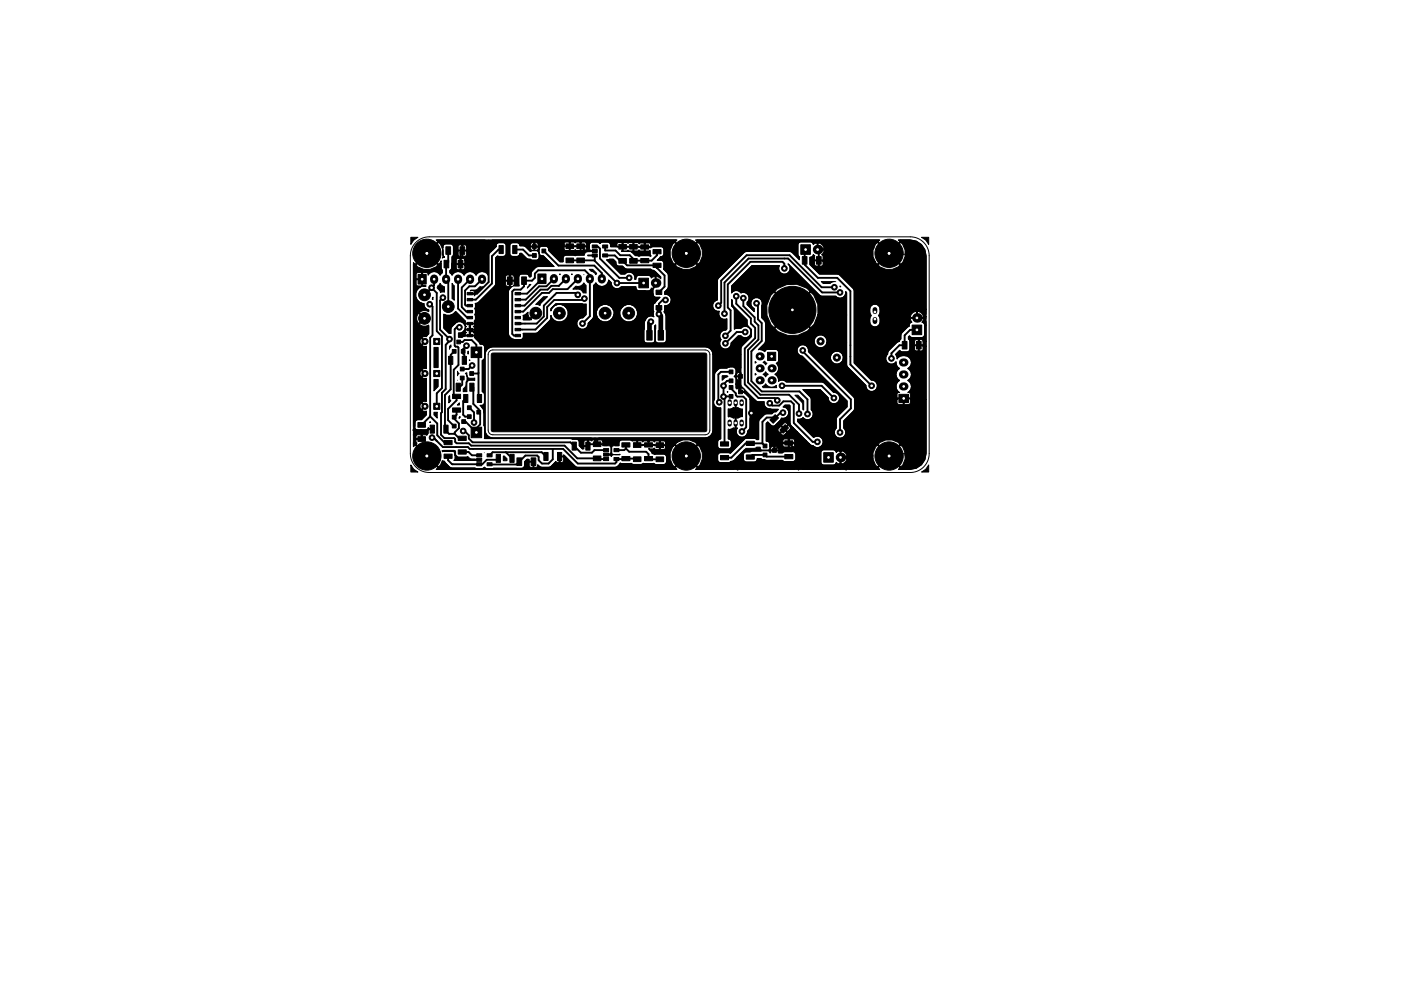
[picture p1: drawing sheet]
<svg xmlns="http://www.w3.org/2000/svg" width="297mm" height="210mm" viewBox="0 0 297 210" stroke-linecap="round" stroke-linejoin="round" font-family="sans-serif">
<g fill="none" stroke="#000" stroke-width=".21">
<path d="M88.2 51.4a4 4 0 0 1 2.8-1.2h102a4 4 0 0 1 4 4v42a4 4 0 0 1-4 4h-102a4 4 0 0 1-4-4v-42a4 4 0 0 1 1.2-2.8zM191.1 53.9h5M193.6 51.4v5M103.8 74.5l.7-.3h45a1 1 0 0 1 1 1v16a1 1 0 0 1-1 1h-45a1 1 0 0 1-1-1v-16zM107.3 83.3h5M109.8 80.8v5M143.5 83.1h5M146 80.6v5M191 96.2h5M193.5 93.7v5"/>
<circle cx="90.5" cy="53.7" r="1.5"/>
<circle cx="145.5" cy="53.7" r="1.5"/>
<circle cx="188.5" cy="53.7" r="1.5"/>
<circle cx="193.6" cy="53.9" r="1.67"/>
<circle cx="168" cy="65.7" r="4"/>
<circle cx="90.5" cy="96.7" r="1.5"/>
<circle cx="109.8" cy="83.3" r="1.67"/>
<circle cx="145.5" cy="96.7" r="1.5"/>
<circle cx="146" cy="83.1" r="1.67"/>
<circle cx="188.5" cy="96.7" r="1.5"/>
<circle cx="193.5" cy="96.2" r="1.67"/>
</g>
<g fill="#000" stroke="#000" stroke-width=".21">
<path d="M87.1 50.3h1.5l-.8 .6-.7 1zM87.7 55.7l.4 .4 .8-.9 .2 .1-.9 .9a3.1 3.1 0 0 0 4.6 0l-.9-.9 .2-.1 .9 .9 .5-.8v1.5l.3 .5v.6l-.5 .5a1.42 1.42 0 0 0-1.3-.8 1.42 1.42 0 0 0-1.2 .8l-.1-.4-.3-.2h-1.8l-.4 .4 .1 .9h1.1v-1.2h.2v1.4h-1.3v1.2l.3 .2h.7l.1-1.4h.2v1.3l.8 .1a1.89 1.89 0 0 0-2.3 1.6 1.89 1.89 0 0 0 1.8 2.1 1.19 1.19 0 0 0 1 1.3v.4a1.43 1.43 0 0 0-1.9 .3l1.2 1.1h-.3l-1.1-1a1.33 1.33 0 0 0 0 2.1l1.1-1.1 .3 .1-1.2 1.1a1.42 1.42 0 0 0 1.9 .3v1.8l-.5 .6a.77 .77 0 0 0-.9 .3l.8 .7h-.3l-.7-.6a.73 .73 0 0 0 0 1.3l.7-.7 .3 .1-.8 .7 .3 .3h.6v4.7a.77 .77 0 0 0-.9 .3l.8 .7h-.3l-.7-.6a.73 .73 0 0 0 0 1.3l.7-.7 .3 .1-.8 .7 .3 .3h.6v4.9a.77 .77 0 0 0-.9 .3l.8 .7h-.3l-.7-.6a.73 .73 0 0 0 0 1.2l.7-.6h.3l-.8 .8 .3 .2h.6v.8l-1 1h-.8a.61 .61 0 0 0-.6 .6v1a.61 .61 0 0 0 .6 .7h1.6a.59 .59 0 0 0 .6-.6l.1 .2h.9v.2h-.9l-.1 .9-.3 .4-.2-.2h-1.8l-.3 .4 .1 .4h1v-.7h.2v1h-1.3v.4l.2 .3-.2 .3 .9 .9-.2 .1-.8-.9-.4 .4zM88.6 58.2h1.8v2.1h-1.8zM90.3 53.7l.8-.6-.5 .6 .5 .6-.6-.4-.6 .4zM87.7 56a3.6 3.6 0 0 0 5.8-.2v1l.3 .5v.6l-.5 .5a1.42 1.42 0 0 0-2.3-.3l-.4-.4-2-.1a.61 .61 0 0 0-.6 .6v2.1a.61 .61 0 0 0 .6 .6h.6a1.84 1.84 0 0 0-1 2 1.84 1.84 0 0 0 1.7 1.5 1.19 1.19 0 0 0 1 1.3v.2a1.87 1.87 0 0 0-2.8 1.6 1.87 1.87 0 0 0 2.8 1.7v1.6l-.4 .5a1.26 1.26 0 0 0-1.7 1.1 1.26 1.26 0 0 0 1.6 1.3v4.3a1.27 1.27 0 0 0-1.6 1.2 1.27 1.27 0 0 0 1.6 1.3v4.5a1.27 1.27 0 0 0-1.6 1.2 1.27 1.27 0 0 0 1.6 1.2v.6l-1 1h-.8a.61 .61 0 0 0-.6 .6v.8h-.3zM92.7 50.9h10.1v1.5h-3.7a.61 .61 0 0 0-.6-.7h-1a.61 .61 0 0 0-.6 .7l-.1 2.3-.3 .5v1.6a.61 .61 0 0 0 .6 .6h1a.61 .61 0 0 0 .7-.6v-1.6l-.4-.5 .1-.1a.61 .61 0 0 0 .6-.6v-1.6h3.7v5.3a1.41 1.41 0 0 0-1.9 .7 1.42 1.42 0 0 0-1.2-.8 1.42 1.42 0 0 0-1.3 .8 1.42 1.42 0 0 0-1.3-.8 1.42 1.42 0 0 0-1.2 .8l-.5-.5v-.5l.4-.6v-2.3l.3-.5v-1.6a.61 .61 0 0 0-.6-.7h-1a.66 .66 0 0 0-.6 .9l-.3-.9zM94.1 54.4l.1 .2h-.2zM94.1 55.2h1v1.6h-1zM94.5 52.4h1v1.6h-1zM97.1 55.2h1v1.6h-1zM97.5 52.4h1v1.6h-1zM105.8 52.1h.9v1.7h-.9z"/>
<path d="M108.7 52.1h.9v1.7h-.9zM112.9 53.8h.8v.8h-.8zM112.9 51.9h.8v.8h-.8zM114.9 52.8h.8v.8h-.8zM114 58.1h1.8v2.1h-1.8zM118.6 58.1h.2l-.1 .2zM120 54.7h1.6v1h-1.6zM120 51.7h1.6v1h-1.6zM121.2 58.1h.1v.2zM122.3 54.7h1.6v1h-1.6zM122.3 51.7h1.6v1h-1.6zM124.9 57.1h.8l.8 .9-.2 .3-.2-.4-.8-.3z"/>
<path d="M125.6 53.9h1v.6h-1zM125.6 52.9h1v.7h-1zM125.6 52h1v.6h-1zM127.8 52h1v.6h-1zM127.8 53.9h1v.6h-1zM128.6 55.1l1.4-.1 .6 .6a.69 .69 0 0 0 .6 .9h.8l.6 .5 .4 .1h5l.9 .5 1.2 1.2v.4l-.3-.4-.7-.1v1.5l-.2-.1v-1.4h-.2l-.6 .3a.6 .6 0 0 0-.6-.6h-2.1a.65 .65 0 0 0-.6 .8h-.2a1.2 1.2 0 0 0-.6-1.3 1.2 1.2 0 0 0-1.5 .2h-.9zM128.6 55.1l1.4-.1 .6 .6a.69 .69 0 0 0 .6 .9h.8l.6 .5 .4 .1h5l.9 .5 1.2 1.2a1.54 1.54 0 0 0-2.1 0l-.5-.4h-2.1a.65 .65 0 0 0-.6 .8h-.2a1.2 1.2 0 0 0-.6-1.3 1.2 1.2 0 0 0-1.5 .2h-.9zM131.2 54.8h1.6v1h-1.6zM131.2 51.8h1.6v1h-1.6zM133.5 54.8h1.6v1h-1.6zM133.5 51.8h1.6v1h-1.6zM133.9 53.5h1.2l.4-.2 .4 .2 1.9-.1 .2 .9-2.1-.1-.4 .2-.8-.2z"/>
<path d="M135.9 54.8h1.7v.9h-1.7zM135.9 51.9h1.7v.9h-1.7zM135.4 59h2.1v2.1h-2.1zM138.5 55.8h1.7v.9h-1.7zM138.5 52.9h1.7v.9h-1.7zM144.9 53.1l.6 .5 .6-.5-.5 .6 .5 .6-.6-.4-.6 .4 .5-.6zM170.1 54.4h1v1.6h-1zM169.8 51.9h2v2.1h-2zM173.1 54.4h1v1.6h-1zM187.9 53.1l.6 .5 .6-.5-.5 .6 .5 .6-.6-.4-.6 .4 .5-.6zM92.5 50.9h51l-.3 .4 .9 .9-.2 .1-.8-.9-.5 .5h-4.6l-.4-.4h-1.8l-.3 .3-.3-.4h-1.8l-.2 .2-.3-.2h-1.8l-.2 .2-.1 .5 1.1 .1v-.7h.2v.7h2.1v-.7h.2v.7l1.2 .1h1v-.7h.2v.7h1.1l.1-.4h4.6l-.5 1.2v1.4l.5 1.2 .5 .4 .8-.9 .2 .1-.9 .9 .3 .4a3.3 3.3 0 0 0 4.3-.4l-.9-.9 .2-.1 .9 .9a3.1 3.1 0 0 0 0-4.7l-.9 .9-.2-.1 .9-.9-.3-.4h39l-.3 .4 .9 .9-.2 .1-.8-.9-.5 .5-.3 .7h-10.6l-.2-.5-.4-.4-.7-.1v1.2h1.3v-.2h10.6l-.2 .5v1.4l.4 .9h-12.8v.7l.2 .3 .6-.1v-1h.2v1l.5 .1 .3-.3v-.7h11l.6 .7 .8-.9 .2 .1-.9 .9a3.1 3.1 0 0 0 4.6 0l-.9-.9 .2-.1 .9 .9a3.1 3.1 0 0 0 0-4.7l-.9 .9-.2-.1 .9-.9-.3-.4h2.4a3.4 3.4 0 0 1 3.5 3.4v11.3h-9.8a1.1 1.1 0 0 0-1.1-1.1 1.1 1.1 0 0 0-1.1 1.1l.1 1 .2 .3-.2 .4a1.33 1.33 0 0 0 0 1.5 1.33 1.33 0 0 0 1.4 .5 1.61 1.61 0 0 0 .4-2.4l.2-.3 .1-1h9.8v1.5h-.6a1.45 1.45 0 0 0-1.4-1 1.45 1.45 0 0 0-1.4 1l.1 .2h1.2v-1.2h.2v1.2h1.2l.1-.2h.6v1.9h-.4a.6 .6 0 0 0-.6-.6l.4-.6-.1-.3h-2.6l-.1 .3 .4 .6h-.3a.71 .71 0 0 0-.3 .8l-1.6 1.4a1.34 1.34 0 0 0-.2 1.3l-.3 .6-.6 .2-1.7 1.7-.2 .8a1.21 1.21 0 0 0 0 1.8 1.21 1.21 0 0 0 1.8-.2 1.34 1.34 0 0 0 .7 1.4 1.42 1.42 0 0 0-.7 1.2 1.42 1.42 0 0 0 .7 1.3 1.35 1.35 0 0 0-.7 1.4h-4v-.5a1.18 1.18 0 0 0-1.3-1l-3.6-3.6-.1-15.6-3.2-3.2-4.1-.1-2-2 .1-1.5a.6 .6 0 0 0 .6-.6l.4 .2v.9l1.7-.1v-.6l-.3-.3 .3-.3 .2-.5v-.3l-1.5 .1v-1.5h-.2l-.6 .3a.6 .6 0 0 0-.6-.6h-2l-.6 .4v2.3l.3 .5v.6l-1.5-1.5-.6-.3-9.4 .1-5.8 5.8-.1 4.4-.5 .3h-9.3v-.5a1.2 1.2 0 0 0-1.4-1v-.5l.6-.5 .2-.6v-2.4l-.1-.3-.9-1v-.1a1.85 1.85 0 0 0-.1-1.6l-.4-.2h-.9l.9-.7a.61 .61 0 0 0 .6-.7l-.1-1.1-.5-.4h-1.7l-.5 .3-.1-.1-5.8-.1 .1 .8h.7l.3-.2 .2 .2h.7l.1-.8h.2l.1 .8h.7l.3-.2 .3 .2h.7l.1-.7h.2l.1 .7 .9-.1 .1 1.3-.3-.2h-1.7l-.4 .2-.8-.2-.9-.8-2-.1-.1-.1 .2-.1v-.7l-2.5-.1v-.3a.61 .61 0 0 0-.6-.6h-1.3l-.3 .3-.1-.2a2.11 2.11 0 0 0-1.8-.1l-.2 .3h-.8l-.3-.4h-1.8l-.2 .2-.3-.2h-1.8l-.2 .2-.1 .3h-5.5l-.3-.3h-1l-.3 .3 .1 .4h.6v-.6h.2v.6h.6l.1-.4h5.5l.1 .3h1v-.7h.2v.7h2.1v-.7h.2v.7h1l.1-.4h.8l-.1 .7-5.3-.1-.1 .5 .3 .3 .8-.1v-.7h.2l.1 .8h.7l.3-.2 .2 .2h.7l.1-.8h.2l.1 .8h.7l.2-.1 .1-.6h.7a.66 .66 0 0 0 .6 .8l.6 .1-1 .1a.99 .99 0 0 0-1.3 .7l-1.9 .2-2-.2a.61 .61 0 0 0-.6 .6v.8h-.7l-2.4-2.4v-.3a.61 .61 0 0 0-.6-.6l-1 .1-.3 .2h-1.9l.1 .4 .2 .2 .4-.1v-.6h.2l.1 .7 .4-.1 .2-.5h.3l-.1 1.3-.4-.6a1.72 1.72 0 0 0-1.4 .2l-1.3-1.2-1-.1a.61 .61 0 0 0-.6-.6h-.9l-.4 .2-.2 .4v1.7a.61 .61 0 0 0 .6 .6h1.1l.4-.7h.4l1 1.1 .9 .2a1.64 1.64 0 0 0 1.6 0l.2-.4v-.8l.4 .4 .5 .1 2.3 2.2h-3.4l-.6 .3a1.72 1.72 0 0 0-.9 1.8l-.4 .1a.61 .61 0 0 0-.6-.6l-1.2 .1-.4 .5h-1l-.3-.4h-1.2l-.3 .4 .1 .7h.7v-1h.2v1h.7l.1-.7h1l.1 1.9-1.3 .1 .2-.3-.1-.8-1.7 .1v.7l.2 .3 .6-.1v-1h.2v1l.4 .1-.6 .6-.2 .5v7.1h-9.1l.2 .4-.2 .3 .1 .2h.7v-1h.2v1l.9-.1-.3-.4 .3-.4h7.2v1.2l-9-.1-.1 .3 .2 .3-.2 .3 .1 .2h.7v-1.1h.2v1.1l.9-.1-.3-.4 .3-.5h7.2a1.55 1.55 0 0 0 1.4 2h1.2l.4-.2 .2-.5-.1-.7h2.6l.6-.2 2.5-2.5 .1-.2 .1-.9a1.88 1.88 0 0 0 2.9 1.1 1.88 1.88 0 0 0 0-3.1 1.88 1.88 0 0 0-2.9 1.1v-.5l1-1.1 6.5 .1v2.3l-.7 .6a1.21 1.21 0 0 0-1.3 1.2 1.21 1.21 0 0 0 1.2 1.3 1.21 1.21 0 0 0 1.2-1.3l1.1-1.2 .1-6.9 .4-.5 .3 .4a1.45 1.45 0 0 0 1.5 .3 1.45 1.45 0 0 0 .9-1.3l.6 .6v.3a1.2 1.2 0 0 0 .9 .9 1.2 1.2 0 0 0 1.2-.4h3.1v.3a.61 .61 0 0 0 .6 .6l2.3-.1 .4-.5 .4 .3v1.1l.2 .4 .4 .2h.8l-1.4 1.5v2.2h-3.3a1.89 1.89 0 0 0-1.9-2.2 1.89 1.89 0 0 0-1.8 2.2h-1.3v-.7a1.89 1.89 0 0 0-2.9-1.2 1.89 1.89 0 0 0 0 3.1 1.89 1.89 0 0 0 2.9-1.2h1.3a1.89 1.89 0 0 0 1.8 1.5 1.89 1.89 0 0 0 1.9-1.5h3.3l.1 .4-.4-.2a1.55 1.55 0 0 0-1.6 1.6l-.1 3.6a.61 .61 0 0 0 .6 .6l1.4-.1 .3-.3v-3.3l.2-.2-.1 3.3a.61 .61 0 0 0 .6 .6l1.4-.1 .4-.5-.1-5.1-.4-.9 .1-1.4 .9-.1 .5-.8h9.3a1.21 1.21 0 0 0-.4 1.4 1.21 1.21 0 0 0 1.3 .7 1.19 1.19 0 0 0 .2 1.4 1.19 1.19 0 0 0 1.4 .2v2.2l-.2 .2a1.19 1.19 0 0 0-1.2 .7 1.19 1.19 0 0 0 .2 1.3 1.21 1.21 0 0 0 .5 2 1.21 1.21 0 0 0 1.6-1.2l1.5-1.6h.6a1.21 1.21 0 0 0 1.8 .1 1.21 1.21 0 0 0 0-1.7 1.21 1.21 0 0 0-1.8 0h-.9l-.5 .2v-4l-.1-.3-.5-.6v-1.4l.2 .2v.7l.2 .6 2.9 2.9 .1 1.1 .8 .9v1.5l-2.1 2.2-.1 1.6h-6a1.65 1.65 0 0 0-1.6-1.6h-45.1a1.65 1.65 0 0 0-1.5 1.6v16.1a1.65 1.65 0 0 0 1.6 1.6h45.1a1.65 1.65 0 0 0 1.6-1.7v-16h5.9v3.9l-.6-.1-.3 .4 .1 .3h.6v-.6h.2v.8h-.8l-.1 .4 .2 .3h.4l.1-.7h.2v.7a1.86 1.86 0 0 0 .8 2.1l-.3-.3-.4-.1-.1 .7h.6l.2-.3 2.1 2h-1l-.2-.5-1.1-1-.8 .1v-.9l-.4-.1-.3 .3-.2-.3v-.9a1.39 1.39 0 0 0-.3-1.6l.3-.3a1.72 1.72 0 0 0-.2-1.4 1.64 1.64 0 0 0-1.6 0h-1.3a1.78 1.78 0 0 0-1.4 1.3v5.3a1.21 1.21 0 0 0 0 1.4 1.21 1.21 0 0 0 1.3 .4v6.6a.61 .61 0 0 0-.6 .6v.9l.1 .5 .5 .2h1.7a.61 .61 0 0 0 .6-.7l-.1-1.1-.3-.3-.3-.1v-2l.7-.1 .4-.3 .4 .1v-2.1l-.4 .1a.96 .96 0 0 0-1.1-.4v-1.6l.7-.1 .4-.3 .4 .1v-1.2h.2v1.2l.4-.1 .3 .3 .6 .1v1.6l-.6 .1-.3 .3-.4-.1v2.1h.3a1.21 1.21 0 0 0 .5 1.9 1.21 1.21 0 0 0 1.6-1.2l.5-.9v-5.9h1l.8 .5h1.2a1.24 1.24 0 0 0 1.4 1.6h1.6l-.5 .6a.76 .76 0 0 0-.8 .4h-1.4l-1.4 1.4v4.1h-.5l-.5-.3-1.9 .1-3.2 3.1-.3-.2h-1.7l-.6 .4a1.85 1.85 0 0 0 .1 1.6l.5 .2h1.7l.9-.4 2.8-2.7h1.7l.5-.2h.8v.4l.3 .3-.2 .1h-1.8l-.5 .2h-.8l-.5 .4a1.85 1.85 0 0 0 .1 1.6l.4 .1h1.7l.5-.2 .1-.5h.8l1.3 .4h3.3l.5 .2h1.7a.61 .61 0 0 0 .6-.6v-1.1l-.4-.3-1.9-.1-.5 .3h-.9l-.1-.4h-1.4l-.1 .4h-.2l-.3-.5 .1-.2a1.64 1.64 0 0 0 0-1.6l-.5-.2v-3.8l.3-.3 .9 .9h.5l1.3-1.3 .2-.4a1.21 1.21 0 0 0 1.5-1 1.21 1.21 0 0 0-1.2-1.4l.4-.4h1l.1 .2 .1 3.9h-.6l-.6-.3-.6 .7 .5 .5 .7-.9h.6l.5 .7h-.5l-.5-.4-.7 .7h-.3l-.6-.5-.5 .5v.4l.4 .3 .7-.7h.3l.6 .5 .5-.5 .1-.3h.5l1 .9h-2.3l-.5-.4-.7 .8 .5 .3 .7-.7h2.3l1.8 1.8h-2.4l-.3-.3h-1.9l-.2 .2-.1 .5 1.1 .1v-.7h.2v.7h1.1l.1-.5h2.4l.7 .8-5.5-.1v.6l.2 .1h.7l.1-.7h.2l.1 .7h.9l.2-.6h3.1l.7 .3a1.23 1.23 0 0 0 1.7 .3 1.23 1.23 0 0 0 .3-1.8 1.23 1.23 0 0 0-1.8-.2l-3.4-3.4v-.5a1.11 1.11 0 0 0 1.2-.3 1.21 1.21 0 0 0 1.7 .1 1.21 1.21 0 0 0 0-1.7l-.1-2.6-1.7-1.8h3.7l1.7 1.8a1.21 1.21 0 0 0 1.2 1.3 1.21 1.21 0 0 0 1.2-1.3 1.21 1.21 0 0 0-1.3-1.2l-2.2-2.1-7.8-.1-.2-.2a1.17 1.17 0 0 0-1.4 .1 1.34 1.34 0 0 0-.8-1.5 1.42 1.42 0 0 0 .3-2.3l.3-.2 .2-.4v-1.8l-.2-.4-.4-.2h-1.8l-.4 .2-.1 .3-.5-.3-.9-.1 1.3-1.3 .2-.6v-3.8l-.2-.5-.6-.6v-2.6a1.21 1.21 0 0 0-.6-1.6 1.21 1.21 0 0 0-1.6 .6 1.21 1.21 0 0 0 .6 1.6v.7l-1.5-1.5v-.5l.2-.2a1.21 1.21 0 0 0-.1-1.4 1.21 1.21 0 0 0-1.4-.3 1.21 1.21 0 0 0-2 0v-1.5l4.3-4.4h5.9l-.2 .4a1.23 1.23 0 0 0 1.6 1.4 1.23 1.23 0 0 0 .4-2.1l6.6 6.6 .6 .2h2.9a1.2 1.2 0 0 0 1.4 .4 1.2 1.2 0 0 0 .7-1.3l.2 .2v4.6h-6.1v-2.1l-.9-2-.6-.6-.6 .5-.1-.1 .6-.5a5.2 5.2 0 0 0-7.5 0l.5 .5-.1 .1-.6-.5a5.2 5.2 0 0 0 0 7.5l.6-.5 .1 .1-.5 .5a5.2 5.2 0 0 0 7.5 0l-.6-.5 .1-.1 .6 .5 .6-.6 .9-2.2h6.1v6h-4.2a1.38 1.38 0 0 0-1.6-1.6 1.38 1.38 0 0 0-.9 2.1 1.38 1.38 0 0 0 2.3 0l.2-.5h4.2v3.4h-.7a1.38 1.38 0 0 0-1.6-1.6 1.38 1.38 0 0 0-.9 2.1 1.38 1.38 0 0 0 2.3 0l.2-.5h.7v1.2l.2 .6 3.9 3.9v.3a1.22 1.22 0 0 0 1.2 1 1.22 1.22 0 0 0 1.2-1h4l.1 .4 .6 .8h-.3l-.2 .3 .1 .8h2.6l.1-.8-.2-.3h-.3l.3-.3a1.44 1.44 0 0 0-.3-2.3 1.42 1.42 0 0 0 .7-1.3 1.42 1.42 0 0 0-.7-1.2 1.48 1.48 0 0 0 .6-1.8 1.48 1.48 0 0 0-1.7-1l-.5 .2-.7 .5v-.3l-.3-.6 .9-.9 .1 .2a2.03 2.03 0 0 0 1.6 .1l.4-.6v-1.6l-.3-.5v-.4l.2-.2 .6 .3h2.3l.3-.6v-2h.4v3.4h-.7l-.3-.4h-1.2l-.3 .4 .1 .7h.7v-1h.2v1h.7l.1-.7h.7v1h-2.5v.7l.3 .3 .5-.1v-1h.2l.1 1.1 .6-.1 .1-.9h.7v11.3l-6.1-.1-.1 .1h-9l-.2-.5-9.6-9.6a1.22 1.22 0 0 0-1-1.5 1.22 1.22 0 0 0-1.4 1.1 1.22 1.22 0 0 0 1.1 1.3l9.5 9.6v1.2l-2.2 2.3-.1 2.3-.2 .2a1.22 1.22 0 0 0 .3 1.6 1.22 1.22 0 0 0 1.6-.2 1.22 1.22 0 0 0-.1-1.6v-1.6l2.2-2.3 .1-2.3h9v.8l.2 .2 1 .1 .1-1.2h.2v1.1l1 .1 .3-.3v-.8h3.4v11.5a3.4 3.4 0 0 1-3.5 3.4h-2.4l.3-.4-.9-.9 .2-.1 .9 .9a3.1 3.1 0 0 0 0-4.7l-.9 .9-.2-.1 .9-.9a3.1 3.1 0 0 0-4.6 0l.9 .9-.2 .1-.8-.9-.6 .7h-20.5l-.3-.3h-1l-.3 .3 .1 .4h.6v-.6h.2v.6h.6l.1-.4h20.5l-.4 1v.6h-5.5a1.52 1.52 0 0 0-2.3-.7 .6 .6 0 0 0-.6-.6h-2.1l-.4 .2-.2 .4v2.1a.61 .61 0 0 0 .6 .6l2.3-.1 .4-.5 .6 .3h.2v-2.7h.2v1.2h1.2l.1-.2h5.5v.7h-5.5l-.1-.3h-1.2v1.3h.2l.9-.5 .2-.5h5.5l.5 1.3 .5 .4 .8-.9 .2 .1-.9 .9 .3 .4h-39l.3-.4-.9-.9 .2-.1 .9 .9a3.1 3.1 0 0 0 0-4.7l-.9 .9-.2-.1 .9-.9a2.63 2.63 0 0 0-3-.9l-1.2 .5h-2.5l-.3-.4h-1.8l-.3 .3-.3-.3h-1.8l-.3 .3-.3-.3-.8 .1v.7h2.2v-.7h.2v.7h1.2h1v-.7h.2v.7h1l.1-.4h2.5l-.4 .4 .9 .9-.2 .1-.8-.9-.3 .2-2.8-.1v.7l.9 .1 .2-.7h1.7l-.2 .3a3.2 3.2 0 0 0 .5 4.2l.8-.9 .2 .1-.9 .9 .3 .4h-51l.3-.4-.9-.9 .2-.1 .9 .9 .4-.5 .4-.9 .4 .2 1.1 1.2 .6 .2 6.2 .1 .6-.3 .6 .3h7.3a.61 .61 0 0 0 .6-.7v-.7l.5-.6h.5l.1 .4h.9v.2l-1 .1v.7l.3 .3 .5-.1v-1h.2l.1 1.1h.5l.2-.5 .6 .5h.3h1.7l1.2-1.2 .3 .2h.4v-1.4h.9l.1-.2 .6 .5-1.3-.1 .1 1.2 .5-.2 .1-.9h.6l1.8 1.9 .6 .2h7.9l.6-.2 .5-.6h2.3l.5 .2h1.6l.5-.2h2.2l.5 .3h1.6l.6-.4a1.98 1.98 0 0 0-.2-1.7l-.4-.2-1.9 .1-.5-.2-.2-.4-.6-.6h.9l.3-.2 .3 .3h.7l.1-.8h-4.8l-.1-1-.8 .1-.5-.3h-1.7l-.6 .4h-3.5l-.3-.4-.8 .1v.7h1l.1-.4h3.5l-.1 .9h-1.3l-.3 .4-.3-.4h-1.5l-.1-.3-1.2 .1-.1-1.1h-.7l-.3 .3-.2-.2h-1.1l-.3 .3v.7l.8 .1v-1h.2v1.2h-.9l-.1 .5h-.3l-.7-.6v-.8l-.2-.4-1.6-.4h-18.3l-.2-5.6a1.77 1.77 0 0 0-.7-1.4 .71 .71 0 0 0 .9-.6v-1.7l-.2-.4-.2-.2v-6.6l.3-.2 .1-.4v-2.5a.76 .76 0 0 0-.9-.4l-.2-.4-1-1-.1-.3h-1.7l-.9 .3-.7-.1v-.9a1.24 1.24 0 0 0 1.2-1.8 1.24 1.24 0 0 0-2.2 .1l-.5 .6-.1 1.3-.4-.1-1.1-1.1v-2.9l.6 .2a1.88 1.88 0 0 0 1.9-.8l2.1 2 .1 .5 1.8-.1-.1-.4 .3-.5-.1-.9 .1-.3-.1-.9 .1-.4v-.7l.6-.3 3.6-3.6 .1-5.8 .4-.4 1.2 .1 .4-.2 .2-.4v-1.7a.61 .61 0 0 0-.6-.6h-1.1l-.4 .4v.4h-6.3l-.3-.3h-1.1l-.3 .1v1h.7v-1h.2v1h.7l.1-.8h6.3l-1 1.1h-7.1v.6l.4 .4 .4-.1v-1h.2l.1 1.1 .7-.2v-.8h5.3l-.6 .6-.1 1.1h-5l-.3-.3h-1.1l-.4 .3 .1 .8h.7v-1h.2v1h.7l.1-.8h5v1.1h-6.8v.7l.4 .3 .4-.1v-1h.2l.1 1.1 .7-.1v-.9h5v2.2l-.3-.4a1.44 1.44 0 0 0-2.3 .4 1.42 1.42 0 0 0-1.2-.8 1.42 1.42 0 0 0-1.3 .8 1.42 1.42 0 0 0-1.3-.8 1.42 1.42 0 0 0-1.2 .8l-.5-.5v-.5l.4-.6v-2.3l.3-.5v-1.6l-.3-.6a1.98 1.98 0 0 0-1.7 .1l-.2 .5v1.6l.3 .6-.4 .2a2.98 2.98 0 0 0-.8-3.4l-.9 .9-.2-.1 .9-.9zM104.4 50.9h38.9l-.9 .8a3.7 3.7 0 0 0 .9 5 3.7 3.7 0 0 0 5.1-.7 3.7 3.7 0 0 0-.7-5.1h38.6l-.9 .8a3.7 3.7 0 0 0 .9 5 3.7 3.7 0 0 0 5.1-.7 3.7 3.7 0 0 0-.7-5.1h2.2l1.4 .3 1.1 .7 .7 1.1 .3 1.3v11.3h-9.8l-.1-.4a1.17 1.17 0 0 0-1.5-.6 1.17 1.17 0 0 0-.6 1.6l.3 .7a1.49 1.49 0 0 0 .8 2.5 1.42 1.42 0 0 0 1.1-1 1.42 1.42 0 0 0-.3-1.5l.2-.3 .1-1h9.8v1.1l-.6-.1-.2-.3a1.63 1.63 0 0 0-2.3-.1 1.63 1.63 0 0 0-.2 2.2l-.3 .4v.4l-1.6 1.4a1.34 1.34 0 0 0-.2 1.3l-.3 .6-.6 .2-1.7 1.7-.2 .8a1.21 1.21 0 0 0 0 1.8 1.21 1.21 0 0 0 1.8-.2 1.34 1.34 0 0 0 .7 1.4 1.42 1.42 0 0 0-.7 1.2 1.42 1.42 0 0 0 .7 1.3 1.42 1.42 0 0 0-.2 2.4l-.5 .3v1.3h-8.8l-.2-.5-9.6-9.6a1.22 1.22 0 0 0-1-1.5 1.22 1.22 0 0 0-1.4 1.1 1.22 1.22 0 0 0 1.1 1.3l9.5 9.6v1.2l-2.2 2.3-.1 2.3-.2 .2a1.22 1.22 0 0 0 .3 1.6 1.22 1.22 0 0 0 1.6-.2 1.22 1.22 0 0 0-.1-1.6v-1.6l2.2-2.3 .1-2.3h8.8v.7a.61 .61 0 0 0 .6 .6h2l.5-.2 .1-.4v-1.7l-.2-.5-.3-.1a1.42 1.42 0 0 0-.2-2.4 1.42 1.42 0 0 0 .7-1.3 1.42 1.42 0 0 0-.7-1.2 1.48 1.48 0 0 0 .6-1.8 1.48 1.48 0 0 0-1.7-1l-.5 .2-.7 .5v-.3l-.3-.6 .9-.9 .1 .2a2.03 2.03 0 0 0 1.6 .1l.4-.6v-1.6l-.3-.5v-.4l.2-.2 .6 .3h2l.5-.2 .1-.4v-2l-.3-.6 .1-.2h.6v4.2h-.5a.61 .61 0 0 0-.6-.6h-1l-.4 .2-.2 .4v1.6a.61 .61 0 0 0 .6 .7h1l.4-.2 .2-.5v-1.6h.5v23.8a3.4 3.4 0 0 1-3.5 3.4h-2.2l.9-.8a3.7 3.7 0 0 0-.9-5 3.7 3.7 0 0 0-5.1 .7 3.7 3.7 0 0 0 .7 5.1h-6.1l-.2-.5-.8-.8a1.62 1.62 0 0 0 .3-2.2 1.62 1.62 0 0 0-2.3-.3l-.5-.4h-2.1a.61 .61 0 0 0-.6 .6v2.1l.2 .4 .4 .2h2.1l.5-.4 1 1.3h-8.1l-.1-3.9-1.3-1.4v-.8a.61 .61 0 0 0-.7-.6v-1.2l-.4-.5a.61 .61 0 0 0 0-.8l-.7-.7-.4-.2-.5 .2-1.1 1.1a.61 .61 0 0 0 0 .9l.9 .8 .6-.1v.5l-1.2 .5-1.1 1.2-.9 .2v-.8l-.4-.4h-.3v-3.8l.3-.3 .7 .7a.61 .61 0 0 0 .9 0l1.4-1.5a1.21 1.21 0 0 0 1.4-1 1.21 1.21 0 0 0-1.2-1.4l.4-.4h1l.1 .2 .1 4 4.1 4.2 .7 .2a1.21 1.21 0 0 0 1.7 .2 1.21 1.21 0 0 0 .1-1.7 1.21 1.21 0 0 0-1.7-.2l-3.4-3.4v-.5a1.11 1.11 0 0 0 1.2-.3 1.21 1.21 0 0 0 1.7 .1 1.21 1.21 0 0 0 0-1.7l-.1-2.6-1.7-1.8h3.7l1.7 1.8a1.21 1.21 0 0 0 1.2 1.3 1.21 1.21 0 0 0 1.2-1.3 1.21 1.21 0 0 0-1.3-1.2l-2.2-2.1-7.8-.1-.2-.2a1.17 1.17 0 0 0-1.4 .1 1.34 1.34 0 0 0-.8-1.5 1.42 1.42 0 0 0 .3-2.3l.3-.2 .2-.4v-1.8l-.2-.4-.4-.2h-1.8l-.4 .2-.1 .3-.5-.3-.9-.1 1.3-1.3 .2-.6v-3.8l-.2-.5-.6-.6v-2.6a1.21 1.21 0 0 0-.6-1.6 1.21 1.21 0 0 0-1.6 .6 1.21 1.21 0 0 0 .6 1.6v.7l-1.5-1.5v-.5l.2-.2a1.21 1.21 0 0 0-.1-1.4 1.21 1.21 0 0 0-1.4-.3 1.21 1.21 0 0 0-2 0v-1.5l4.3-4.4h5.9l-.2 .4a1.23 1.23 0 0 0 1.6 1.4 1.23 1.23 0 0 0 .4-2.1l6.6 6.6 .6 .2h2.9a1.2 1.2 0 0 0 1.4 .4 1.2 1.2 0 0 0 .7-1.3l.2 .2v4.8h-5.9v-2.3a5.7 5.7 0 0 0-8.8-3.6 5.7 5.7 0 0 0 0 9.5 5.7 5.7 0 0 0 8.8-3.6h5.9v5.8h-4.2v-.5a1.38 1.38 0 0 0-2.1-.9 1.38 1.38 0 0 0 0 2.3 1.38 1.38 0 0 0 2.1-.9h4.2v3.4h-.7v-.5a1.38 1.38 0 0 0-2.1-.9 1.38 1.38 0 0 0 0 2.3 1.38 1.38 0 0 0 2.1-.9h.7v1.2l.2 .6 3.9 3.9a1.21 1.21 0 0 0 1.2 1.3 1.21 1.21 0 0 0 1.2-1.3 1.21 1.21 0 0 0-1.3-1.2l-3.6-3.6-.1-15.6-3.2-3.2-4.1-.1-2-2v-1.5l.4-.1 .3-.3 .1 .1v1.7a.61 .61 0 0 0 .6 .7l1.2-.1 .4-.3v-1.9l-.2-.4a1.62 1.62 0 0 0 0-2.2 1.62 1.62 0 0 0-2.1-.1l-.6-.4h-2a.61 .61 0 0 0-.6 .6v2.1l.3 .5v.6l-1.5-1.5-.6-.3h-9.1l-.6 .3-5.5 5.6-.1 4.4-.5 .3h-9.3a1.21 1.21 0 0 0-1.4-1.5v-.5l.6-.5 .2-.6v-2.4l-.1-.3-.9-1v-.1a1.85 1.85 0 0 0-.1-1.6l-.4-.2h-.9l.9-.7a.61 .61 0 0 0 .6-.7l-.1-1.1-.3-.3h-2.2a.83 .83 0 0 0-.4-1l-6.6-.2-.6 .4v.8l-1.2-.1a.74 .74 0 0 0-.6-.9h-1.3l-.3 .3-.1-.2a2.11 2.11 0 0 0-1.8-.1 .84 .84 0 0 0-.3 1h-.5v-.7a.61 .61 0 0 0-.6-.6l-1.9 .2-2-.2a.63 .63 0 0 0-.6 .8h-5.1l-.4-.6a1.72 1.72 0 0 0-1.4 .2 1.64 1.64 0 0 0 0 1.6l.1 .1-.1 .2-1.3-1.2-1-.1a.61 .61 0 0 0-.6-.6h-.9l-.4 .2-.2 .4v1.7a.61 .61 0 0 0 .6 .6h1.1l.4-.7h.4l1 1.1 .9 .2a1.64 1.64 0 0 0 1.6 0 1.64 1.64 0 0 0 0-1.6l-.1-.2 .3-.3v-1h5.1v1.1l.4 .3 1.8 .1 .4-.2 1.1 .2 .8 .6v.1l-1.9 .2-.4-.2-1.8 .1-.4 .3v1h-.7l-2.4-2.4a.69 .69 0 0 0-.6-.9l-1 .1-.4 .3a1.72 1.72 0 0 0 .2 1.5l.7 .2 2.3 2.2h-3.4l-.6 .3a1.72 1.72 0 0 0-.9 1.8l-.4 .1a.61 .61 0 0 0-.6-.6l-1.2 .1-.4 .3 .1 2.1h-1l.1-1.9-.4-.5a1.98 1.98 0 0 0-1.6 .1l-.2 .4v1.9l.4 .3 1 .1-.5 .5-.1 .3 .1 9.4a1.51 1.51 0 0 0 1.3 .9h1.2l.4-.2 .2-.5-.1-.7h2.6l.6-.2 2.5-2.5 .1-.2 .1-.9a1.88 1.88 0 0 0 2.9 1.1 1.88 1.88 0 0 0 0-3.1 1.88 1.88 0 0 0-2.9 1.1v-.5l1-1.1 6.5 .1v2.3l-.7 .6a1.21 1.21 0 0 0-1.3 1.2 1.21 1.21 0 0 0 1.2 1.3 1.21 1.21 0 0 0 1.2-1.3l1.1-1.2 .1-6.9 .4-.5 .3 .4a1.45 1.45 0 0 0 1.5 .3 1.45 1.45 0 0 0 .9-1.3l.6 .6v.3a1.2 1.2 0 0 0 .9 .9 1.2 1.2 0 0 0 1.2-.4h3.1v.3a.61 .61 0 0 0 .6 .6h1.4l-.7 .7h-5.2l-.6 .3-.2 .5v2.8a1.88 1.88 0 0 0-2.9-1.1 1.88 1.88 0 0 0 0 3.1 1.88 1.88 0 0 0 2.9-1.1l.1 5.1a.8 .8 0 0 0 .9 .4 .8 .8 0 0 0 .6-.8v-4.1a1.88 1.88 0 0 0 2.9 .4 1.88 1.88 0 0 0-.1-2.9 1.88 1.88 0 0 0-2.8 .5v-1.5h5l1.8-1.7v.4l.4 .3 1 .1-1.4 1.5v2.3l.1 .3a1.47 1.47 0 0 0-2 1.4l-.1 3.6a.61 .61 0 0 0 .6 .6l1.4-.1 .3-.3v-3.3l.2-.2-.1 3.3a.61 .61 0 0 0 .6 .6l1.4-.1 .4-.5-.1-5.1-.4-.9 .1-1.4 .9-.1 .5-.8h9.3a1.21 1.21 0 0 0-.4 1.4 1.21 1.21 0 0 0 1.3 .7 1.19 1.19 0 0 0 .2 1.4 1.19 1.19 0 0 0 1.4 .2v2.2l-.2 .2a1.19 1.19 0 0 0-1.2 .7 1.19 1.19 0 0 0 .2 1.3 1.21 1.21 0 0 0 .5 2 1.21 1.21 0 0 0 1.6-1.2l1.5-1.6h.6a1.21 1.21 0 0 0 1.8 .1 1.21 1.21 0 0 0 0-1.7 1.21 1.21 0 0 0-1.8 0h-.9l-.5 .2v-4l-.1-.3-.5-.6v-1.4l.2 .2 .1 1.1 3 3.1 .1 1.1 .8 .9v1.5l-2.1 2.2-.1 4.5-1.4-1.3a.79 .79 0 0 0-.9 .2 .79 .79 0 0 0-.1 .9l-.6 .2-1.6 .1-.9 .9-.1 5.6a1.21 1.21 0 0 0 0 1.3 1.21 1.21 0 0 0 1.3 .5v6.6a.61 .61 0 0 0-.6 .6v.9l.1 .5 .5 .2h1.7a.61 .61 0 0 0 .6-.7l-.1-1.1-.3-.3-.3-.1v-2h.3l.6-.2 .9 .2-.1 .2a1.21 1.21 0 0 0 1.1 1.5 1.21 1.21 0 0 0 1.3-1.3l.4-.5 .2-2.2a1.22 1.22 0 0 0 1.3-.7 1.22 1.22 0 0 0-.4-1.4v-1.9l.5 .4 1.5 .1a1.27 1.27 0 0 0 1.4 1.5h1.6l-.5 .6a.76 .76 0 0 0-.8 .4h-1.4l-1.4 1.4v4.1h-.5l-.5-.3-1.9 .1-3.2 3.1-.3-.2h-1.7l-.6 .4a1.85 1.85 0 0 0 .1 1.6l.5 .2h1.7l1-.5v1.9h-7.8a3.6 3.6 0 0 0 .5-5.3 3.6 3.6 0 0 0-5.4 0 3.6 3.6 0 0 0 .5 5.3h-50.6l.9-.8 .4-1 .2 .1 1.1 1.2 .6 .2 6.2 .1 .6-.3 .6 .3h7.3a.61 .61 0 0 0 .6-.7v-.7l.5-.6h.3v1.3a.61 .61 0 0 0 .6 .7l1.2-.1 .4-.5 .1 .1a2.74 2.74 0 0 0 2.3 .2l1.2-1a.88 .88 0 0 0 .9 .9 .88 .88 0 0 0 .8-.9l.2-.4v-1l2.2 2.2 .6 .2h7.9l.6-.2 .5-.6h2.3l.5 .2h1.6l.5-.2h2.2l.5 .3h1.6a.61 .61 0 0 0 .6-.7v-1l-.2-.4-.4-.2-1.9 .1-.5-.2-.6-.7 1-.1 .4 .2h1.6a.61 .61 0 0 0 .6-.7v-1.2l-.6-.4h-1.6l-.4 .2-.3-.2h-1.7l-.4 .2-.4-.2h-1.6l-.4 .2-.3-.2h-1.7l-.6 .4-.1 .9h-.8a.91 .91 0 0 0-.1-1 .91 .91 0 0 0-1-.3 1.03 1.03 0 0 0-.5 1.3h-.8v-.9a.61 .61 0 0 0-.6-.6h-.4l-.1-.2h22.6a1.67 1.67 0 0 0 1.7-1.7l-.1-16a1.65 1.65 0 0 0-1.6-1.6h-45.1a1.65 1.65 0 0 0-1.5 1.6v16.1a1.65 1.65 0 0 0 1.6 1.6h20.9l-.1 .3a1.85 1.85 0 0 0-1.5 .2l-.2 .4v1.4l-.8-.6v-.8a.61 .61 0 0 0-.6-.6l-1.2-.2h-18.3l-.1-5.3a1.83 1.83 0 0 0-.8-1.7 .71 .71 0 0 0 .9-.6v-1.7l-.2-.4-.2-.2v-6.6l.3-.2 .1-.4v-2.5a.76 .76 0 0 0-.9-.4l-.2-.4-.9-.9 .1-.6h.4l2.2 2.2a.8 .8 0 0 0 1.2 0 .8 .8 0 0 0 0-1.1l-2.5-2.5-.6-.2h-.7l-.1-.2 .1-.9-.1-.4 .1-.9-.1-.4 .1-.8-.1-.4 .1-.4v-.7l.6-.3 3.6-3.6 .1-5.8 .4-.4 .1 .1a1.85 1.85 0 0 0 1.5-.2l.2-.4v-1.7l-.4-.6a1.85 1.85 0 0 0-1.5 .2l-.2 .6-.8 .8z"/>
<path d="M195.4 50.3h1.5v1.6l-.7-1zM91.8 63v.6l-.2-.1zM92 73.7h.9v4.3h-.9zM93.3 60.1l.2 .4 .7 .3v1.2l-.8 .1-.7-1 .1-.5zM92 78.6h1.3v1.3h-1.3zM92 71.8h1.3v1.3h-1.3zM95.1 75.6h.9v1.7h-.9zM95.6 73.2a.51 .51 0 0 1-.3 .7v.2v-.6zM95.9 60.1l.4 .5v3.1l-.5-.3zM94.1 66.7a1.85 1.85 0 0 0 2.5-.6l2 1.9-.2 .8a1.29 1.29 0 0 0-2.2 .1l-.5 .6-.1 1.3-.4-.1-1.1-1.1zM95.9 74.1h.8v.8h-.8zM97 78.8l.3 .4-.3 .5z"/>
<path d="M97.6 77.9h.8v.8h-.8zM96.9 72.1h.8v.8h-.8zM98 75.6h.9v1.7h-.9zM97.2 70.6a1.18 1.18 0 0 0 1.2-.5l.2 .5-.2 .8-.5 .2-.7-.1zM97.8 74.1h.8v.8h-.8zM98.7 79.2l.3-.1v.5a.61 .61 0 0 0 .6 .7l1.1-.1v.5a1.81 1.81 0 0 0-1.5 .2l-.2 .4v1.8h-.8v-.6l.5-.6 .1-.9a1.64 1.64 0 0 0 0-1.6zM99.1 70.9h1.1v.5h-1.1zM99.1 69.7h1.1v.5h-1.1zM99.1 68.4h1.1v.5h-1.1zM99.1 67.1h1.1v.5h-1.1zM99.1 65.9h1.1v.5h-1.1zM99.1 64.6h1.1v.5h-1.1z"/>
<path d="M99.1 63.3h1.1v.5h-1.1zM99.1 62h1.1v.6h-1.1zM99.2 74.5l.1 .6zM99.5 76.3l.2 .1-.2 .1zM99.6 78.8h.8v.8h-.8zM99.7 61.7l1-.2a1.37 1.37 0 0 0 1.1-.7h.7l-2 2v-.4h-1v-.2l1.1-.1-.2-.4zM99.9 73.6h2.2v2.3h-2.2zM104.3 75l.3-.1h45l.3 .4-.1 16.1-.4 .2h-45l-.2-.4v-15.9zM107.6 58.7h1v1.6h-1zM109.2 62h1.2v.6h-1.2zM109.2 63.3h1.2v.5h-1.2zM109.2 64.6h1.2v.5h-1.2z"/>
<path d="M109.2 65.9h1.2v.5h-1.2zM109.2 67.1h1.2v.5h-1.2zM109.2 68.4h1.2v.5h-1.2zM109.2 69.7h1.2v.5h-1.2zM109.2 70.9h1.2v.5h-1.2zM110.9 66.9a1.22 1.22 0 0 0 1.1-.7l-.1 .5 .3 .7 .2 .1 1.2-1.2 .2 .2-1.2 1.1 .1 .3h-1.8zM110.9 66.9h.3l.6-.5 .2 1.1 .4 .4h-1.5zM110.6 58.7h1v1.6h-1zM112.2 60.3h.4l-.8 .8zM115.2 62.9h.9l-1.4 1.4-.2 .5-.9-.2zM122.1 60.7a1.38 1.38 0 0 0 1.7-.7l.5 .5v1.7h-.7a1.3 1.3 0 0 0-1.5-.9h-.6zM137.1 70.1h1.2v2.1h-1.2z"/>
<path d="M139.1 64.8h1.2v.9h-1.2zM139.1 61.6h1.2v.9h-1.2zM139.5 70.1h1.2v2.1h-1.2zM153.2 79.7h.9l.2 .1-1.2 .9zM154.6 78.5h.8v.8h-.8zM156 79.3l-.1 .8-.2-.3zM160.1 79.3l.3 .1-.3 .2zM160.1 76.7l.3 .2-.3 .1zM161.8 79.4l.5-.5 .6 .5-.6 .6zM161.8 76.9l.4-.3 .1 .3 .3 .2-.3 .3zM162.7 74.7h1.8v1.8h-1.8zM165.6 63.4l2.4 2.2 2.4-2.2-2.3 2.3 2.3 2.4-2.4-2.2-2.4 2.2 2.3-2.4z"/>
<path d="M174.1 59.7h2.8l-.7 .2-.2 .2h-1.5zM178.1 60.7l.2 .1h-.2zM191.3 72.4h1v1.6h-1zM193.4 69h2v2h-2zM194.3 72.4h1v1.6h-1zM87.7 93.9l.4 .1-.4 .5zM87.7 92h.8l-.4 .3-.4 .1zM89.9 96.1l.6 .5 .6 .7-.8-.5zM88.6 89.6h1.6v1h-1.6zM88.6 92.6h1.6v1h-1.6zM90.3 92l.3 .1zM91.1 89.6l.1-.1 .1 .1z"/>
<path d="M91.2 90.2h.9v1.7h-.9zM92 87.5h.7v1.2l-.7-.7zM92 80.5h.9v1.5l-.9 .9zM92 85.6h1.3v1.3h-1.3zM93.7 95.6h2.8v.7a.61 .61 0 0 0 .7 .7l2-.1a1.82 1.82 0 0 0 1.6 .5l.9 .2-1 .1h-4.4a1.77 1.77 0 0 0 0-1.8l-.4-.2-2.1 .2zM94.1 90.2h.9v1.7h-.9zM95.3 83.9l.1 .9 .2 .2-.5 .5v-1.4zM94.2 93.4h1.7v.9h-1.7zM94.2 96.3h1.7v.9h-1.7zM95.9 90h.8v.8h-.8zM95.9 88.1h.8v.8h-.8zM96 86.5h1.7v.9h-1.7z"/>
<path d="M96 83.6h1.7v.9h-1.7zM96.4 97.5l.1 .2h-.2zM97.2 95.4h1.7v.9h-1.7zM97.2 92.5h1.7v.9h-1.7zM97.5 88.4l.1 .1-.2 .3zM97.4 85.5v.4h-.5zM97.6 79.8h.8v.8h-.8zM96.7 81.3h.9v1.7h-.9zM97.9 89h.8v.8h-.8zM99.1 88h.8v.8h-.8zM99.1 86.1h.8v.8h-.8zM98.3 83.7h.9v1.7h-.9z"/>
<path d="M99.6 81.3h.9v1.7h-.9zM101.1 98.2h1v.6h-1zM101.1 97.2h1v.7h-1zM101.1 96.3h1v.6h-1zM101.1 87h.8v.8h-.8zM101.2 83.7h.9v1.7h-.9zM99.9 90.6h2.2v2.3h-2.2zM103.3 96.3h1v.6h-1zM103.3 98.2h1v.6h-1zM105.2 96.4h.9v1.7h-.9zM106.7 96.7h.2l.6 .6v.4h-.8zM108.1 96.4h.9v1.7h-.9z"/>
<path d="M109.6 97.1h1v1.6h-1zM112.6 97.1h1v1.6h-1zM115.3 96h.9v1.7h-.9zM118.2 96h.9v1.7h-.9zM121.3 93.8h.9v1.7h-.9zM124.2 93.8h.9v1.7h-.9zM125.8 96.7h1.6v1h-1.6zM125.8 93.7h1.6v1h-1.6zM128 97.1h1v.6h-1zM128 96.1h1v.7h-1zM128 95.2h1v.6h-1zM128.4 96.4h.9l.3-.4 .1 .3a2.1 2.1 0 0 0 1.8 .1l-1.6 .1-.3 .4-.3-.4z"/>
<path d="M130.2 95.2h1v.6h-1zM130.2 97.1h1v.6h-1zM130.3 96.4h1.2zM131.9 93.9h1.7v.9h-1.7zM131.9 96.8h1.7v.9h-1.7zM134.3 96.9h1.6v1h-1.6zM134.3 93.9h1.6v1h-1.6zM136.7 93.9h1.7v.9h-1.7zM136.7 96.8h1.7v.9h-1.7zM139.1 96.9h1.6v1h-1.6zM139.1 93.9h1.6v1h-1.6zM144.9 96.1l.6 .5 .6-.5-.5 .6 .5 .6-.6-.4-.6 .4 .5-.6z"/>
<path d="M154.2 83.1h.1l-.1 .1zM152.8 93.7h1.7v.9h-1.7zM152.8 96.6h1.7v.9h-1.7zM154.6 83.7h.8v.8h-.8zM154.6 81.8h.8v.8h-.8zM154.6 80.4h.8v.8h-.8zM154.4 86.8h.3l.6-.2a.97 .97 0 0 0 1.3 0l.8 .2v1.6l-.8 .2a.97 .97 0 0 0-1.3 0l-.6-.2h-.3zM156.6 82.7h.8v.8h-.8zM156.6 79.4h.8v.8h-.8zM157.1 97.4l.5-.5v.5a.61 .61 0 0 0 .6 .6h1.7a.62 .62 0 0 0 .6-.7h.8l1.3 .4h3.3l.5 .2h1.7l.4-.1v1.8h-11.3zM158.2 93.6h1.7v.9h-1.7zM158.2 96.5h1.7v.9h-1.7z"/>
<path d="M161 80.6h.2v.2h-.3zM161.8 96.1h.8v.8h-.8zM161.8 94.2h.8v.8h-.8zM161.6 82l.7-.6a1.47 1.47 0 0 0 2.3 .4l.1 .4h-2.9zM163.8 95.2h.8v.8h-.8zM163.2 89.1l1.2-1.1 .7 .7-1.2 1.1zM166 94.9l1.2 .1 .7 .8h-1.5l-.5 .3h-.7v-.4zM166.4 96.4h1.7v.9h-1.7zM166.4 93.5h1.7v.9h-1.7zM166.5 90.1l.7 .7-1.1 1.1-.8-.7zM168.5 83.8h.7l1.2 1.3v1.9l-.2-.1-.1-1.4zM174.6 96h2.1v2.1h-2.1z"/>
<path d="M187.9 96.1l.6 .5 .6-.5-.5 .6 .5 .6-.6-.4-.6 .4 .5-.6zM190.6 83.7h2v1.7h-2zM195.4 100.1l.8-.5 .7-1v1.5zM87.1 98.6l.7 1 .8 .5h-1.5z"/>
<circle cx="90.5" cy="53.7" r="3"/>
<circle cx="90.5" cy="53.7" r="2"/>
<circle cx="133.4" cy="58.9" r=".6"/>
<circle cx="145.5" cy="53.7" r="3"/>
<circle cx="145.5" cy="53.7" r="2"/>
<circle cx="166.3" cy="56.9" r=".6"/>
<circle cx="188.5" cy="53.7" r="3"/>
<circle cx="188.5" cy="53.7" r="2"/>
<circle cx="90" cy="67.5" r="1.25"/>
<circle cx="90" cy="62.5" r="1.25"/>
<circle cx="90.1" cy="72.4" r=".65"/>
<circle cx="90.1" cy="79.2" r=".65"/>
<circle cx="91.1" cy="64.5" r=".6"/>
<circle cx="91.5" cy="61" r=".6"/>
<circle cx="93.9" cy="63.1" r=".6"/>
<circle cx="95" cy="65" r="1.25"/>
<circle cx="95.3" cy="71.9" r=".6"/>
<circle cx="97.4" cy="69.4" r=".6"/>
<circle cx="98.9" cy="73.3" r=".6"/>
<circle cx="100.1" cy="77.5" r=".6"/>
<circle cx="113.6" cy="66.4" r="1.25"/>
<circle cx="118.6" cy="66.4" r="1.25"/>
<circle cx="122.5" cy="62.5" r=".6"/>
<circle cx="123.5" cy="68.6" r=".6"/>
<circle cx="123.9" cy="63.3" r=".6"/>
<circle cx="128.3" cy="66.4" r="1.25"/>
<circle cx="130.8" cy="60" r=".6"/>
<circle cx="133.3" cy="66.4" r="1.25"/>
<circle cx="138" cy="68.2" r=".6"/>
<circle cx="139.7" cy="66.6" r=".6"/>
<circle cx="141.1" cy="63.6" r=".6"/>
<circle cx="152.3" cy="64.8" r=".6"/>
<circle cx="153.6" cy="66.5" r=".6"/>
<circle cx="153.8" cy="72.8" r=".6"/>
<circle cx="153.8" cy="71.2" r=".6"/>
<circle cx="156.1" cy="62.8" r=".6"/>
<circle cx="157.6" cy="63.2" r=".6"/>
<circle cx="158" cy="70.4" r=".6"/>
<circle cx="160.4" cy="64.3" r=".6"/>
<circle cx="168" cy="65.7" r="5"/>
<circle cx="170.2" cy="74.3" r=".6"/>
<circle cx="174" cy="72.4" r=".75"/>
<circle cx="176.9" cy="60.9" r=".6"/>
<circle cx="177.4" cy="75.9" r=".75"/>
<circle cx="178.1" cy="62" r=".6"/>
<circle cx="189" cy="76" r=".6"/>
<circle cx="90.1" cy="86.2" r=".65"/>
<circle cx="90.5" cy="96.7" r="3"/>
<circle cx="90.5" cy="96.7" r="2"/>
<circle cx="91.6" cy="92.8" r=".6"/>
<circle cx="98.2" cy="91.4" r=".6"/>
<circle cx="100.5" cy="89.6" r=".6"/>
<circle cx="145.5" cy="96.7" r="3"/>
<circle cx="145.5" cy="96.7" r="2"/>
<circle cx="152.5" cy="85.3" r=".6"/>
<circle cx="153.4" cy="84.1" r=".6"/>
<circle cx="153.4" cy="81.8" r=".6"/>
<circle cx="157.3" cy="91.5" r=".6"/>
<circle cx="159.3" cy="87.6" r=".6"/>
<circle cx="163.2" cy="85.5" r=".6"/>
<circle cx="164.8" cy="84.9" r=".6"/>
<circle cx="165.8" cy="81.8" r=".6"/>
<circle cx="166" cy="87.5" r=".6"/>
<circle cx="169.4" cy="87.7" r=".6"/>
<circle cx="171.2" cy="87.8" r=".6"/>
<circle cx="173.3" cy="93.7" r=".6"/>
<circle cx="176.8" cy="84.4" r=".6"/>
<circle cx="178.1" cy="91.7" r=".6"/>
<circle cx="184.8" cy="81.8" r=".6"/>
<circle cx="188.5" cy="96.7" r="3"/>
<circle cx="188.5" cy="96.7" r="2"/>
</g>
<g fill="#000">
<circle cx="173.3" cy="52.9" r="1.02"/>
<circle cx="139" cy="60" r="1.02"/>
<circle cx="161.1" cy="75.6" r=".86"/>
<circle cx="161.1" cy="78.1" r=".86"/>
<circle cx="163.6" cy="78.1" r=".86"/>
<circle cx="194.4" cy="67.4" r="1.02"/>
<circle cx="161.1" cy="80.7" r=".86"/>
<circle cx="163.6" cy="80.7" r=".86"/>
<circle cx="178.2" cy="97" r="1.02"/>
</g>
<g fill="none" stroke="#000" stroke-width="1.7">
<path d="M92 59.1v.3M94.6 59.1v.3M97.1 59.1v.3M99.7 59.1v.3M102.2 59.1v.3M117.4 59v.3M120 59v.3M122.5 59v.3M125.1 59v.3M127.6 59v.3M191.4 79.4h.4M191.4 76.9h.4"/>
<path d="M191.4 82h.4"/>
</g>
<path d="M154.7 85.1v.6M154.7 89.4v.6M156 85.1v.6M156 89.4v.6M157.2 85.1v.6M157.2 89.4v.6" fill="none" stroke="#000" stroke-width=".9"/>
<path d="M138 68.2l-.3 .4v2.5M139.7 65.3v1.3l.4 .5v4M185.5 65.6v.5M185.5 67.7v.5" fill="none" stroke="#000" stroke-width="1"/>
<g fill="none" stroke="#000" stroke-width=".4">
<path d="M92 59.2v1.3l-2 2M95 53.2v2.4l-.4 .5v3.1l.4 .5v5.3M97.1 59.2v6.3l1.9 1.9h.6M98 53.2l-.4 .3v2.5M99.7 59.2l-1.8 1.8v4.1l1 1h.7M102.2 59.2l-1.5 1.5h-1.2l-.9 .9v3l.2 .2h.8M103.6 51v8.8l-2.5 2.5h-1.5M106.3 52.9h-.6l-1.4 1.4v5.8l-3.4 3.5h-1.3M109.2 52.9h1.7l1.3 1.3h1.1M114.9 59.1l-3.2 3.2h-1.9M115.3 53.2l3.1 3.1h7.6l1.6 1.6v1.2M117.4 59.1l-1.6 1.6h-1.5l-2.8 2.9h-1.7"/>
<path d="M120 59.1l-1.5 1.5h-1.6l-.8 .8h-1.5l-3.4 3.4h-1.4M120.8 55.2l5.3 .1M122.5 59.1l-2.2 2.2h-3.1l-.8 .8h-1.5l-4 4h-1.1M123.1 52.2l1 1h1.8M124.7 54.2h1.2M125.9 52.3h.9l.4 .4v2.1l4.1 4.1h2.1M126.1 55.3l4.7 4.7h5.7M126.1 54.2v1.1M128.3 52.3v.8h2.2l1 1h2l.8 .8M128.6 54.2h1.8l1.1 1.1h.5l1 1h6.3v.5M139.2 56.8h.1M139.3 53.4v.7l-1.1 1.2h-3.9"/>
<path d="M139.3 56.8l1.6 1.6v2.4l-1.2 1.2M166.3 56.9v-1l-.4-.4h-6.8l-4.8 4.8v4.9l.6 .6v4.3l-1.1 1.1M170.8 52.9l-.2 .2v3l2.8 2.8h4.1l2.8 2.8v15.6l4.5 4.5M173.3 52.9l.3 .3v2M91.1 64.5l.6 .5v6.1l-.5 .5v16.7M91.5 61l1.1 1.1v8.1l1.1 1.1v11l-1.1 1.1v2.8M93.9 63.1l-.6 .6v6.2l2 2v.4l-.8 .8v9.4l-.8 .8-.2 8.9 .7 .7h2.1l.2 .2v.6l.3 .3h2.6l.5 .5h19.8l2.7 2.7 6.1 .2M96.3 74.5l-.7 .8v7.3l-1.3 1.2v7l.3 .2v.4l.6 .6h1.2M97.3 72.5h.8l.4-.4h1.5l1 1v1.6l.5 .5v9.3M97.4 69.4h-.6l-.4 .4v3.5l.8 .4v3.7l-1 1v5.5l.2 .2M98.9 73.3l-.7 .7v1l.3 .3v1.1M99.6 68.7v2.5"/>
<path d="M99.6 70.3h1.9l2.5 2.4M100.1 77.5l-.7 .8h-1.4M101 73.8l.2 .3M101.5 79.1l-1.5 .1M122.5 62.5l-.4-.4h-4.1l-2.7 2.7v2.3l-1.5 1.6h-4M123.5 68.6l1.6-1.5v-8.7l-1.1-1.1h-9.9l-.7 .7v.9l-.6 .6h-1.7v1.2l-.7 .7h-1.4l-.4 .4v9l.3 .4h.9M123.9 63.3l-.3 .3h-6.1l-1.5 1.5v2.3l-2.5 2.5h-3.7M139 60v.6l-2.6 2.6h-5.5v8.4M141.1 63.6h-.6l-.8 .8v.9M155 78.9h-2.1l-.6 .5v5.7l.2 .2M155.4 77.5l1.6 1.6v.7l-.3 .3v2.8l.3 .2h.8l1.4 1.4 .1 3.1M156.1 62.8v1.6l3.1 3.1v1.1l.9 .9v2.2l-2.2 2.2v7.6l2.9 2.9h3.5l.5 .5-.1 .1"/>
<path d="M157.6 63.2v1.7l2.4 2.4v.9l.8 .8v3l-2.2 2.2v6.9l2.6 2.6h6.1l2.1 2.1v1.9M158 70.4h-1.8l-2.4 2.4M160.4 64.3l.3 .3v3.1l.8 .8v3.8l-2.2 2.2v6.3l2.2 2.2h8l1.7 1.7v3.1M170.2 74.3v.2l10.2 10.2v1.9l-2.3 2.3v2.8M176.9 60.9h-2.7l-6.8-6.8h-9.1l-5.4 5.4v4.7l-.6 .6M178.1 62h-3.8l-7.2-7.2h-8.4l-5.1 5.1v6.6M194.4 67.4h1.9M194.4 70h-1.4l-1.2 1.1v2.1h-1.1l-1.7 1.7v1.1M87.9 93.1h1.5M91.2 88.3l1.5 1.5v2.5l1.6 1.6h.7M91.2 88.3l-1.8 1.8M91.7 91h-.9l-.2 .2h-3"/>
<path d="M91.9 92.8l2 2h5.3l.4 .4h19.8l3.1 3.1h7.9l.3-.3v-.6l4.3-.1 .1 .1M92.1 93.1h.1M94 95.6h2.3l.2 .2v.7l1 1h4.1M95 96.8v.8l.9 .9h6.4l.9-1h2.2l.3-.3M96.4 92l1 1h.6M96.8 87v1l-.5 .5v.3l1 1v1l-.9 .9v.3M96.8 84.1v.8l-1.8 1.8v2.4l1.3 1.3M98 80.4v1.2l-.5 .5M98 95.9h1.4l.7 .7h1.5M98.2 91.4h.3l.9 .9v.7l.8 .8h20.8l2.2 2.2h2.3l.6-.5h2.4M98.3 89.4h.4l2.3 2.3M98.8 84.5l-.6 .6v2.9l.4 .4h.9"/>
<path d="M99.5 86.5l1 1v2.1M100.4 82.1v3.6l1.1 1.1v.6l.3 .3v2.3l-.8 .8h-.7M103.8 96.6l.7-.7h10.4l.9 .9M107.3 95.9l1.3 1.3M113.1 97.9v.3M117.2 95.2v2.2l-.9 .9h-1.4l-.7-.7v-.7l-.3-.3h-2.5l-1.9 1.9h-5.7M118.7 96.8v1.4M126.2 93v1.3M126.6 94.2h-1.5l-.4 .4M129.6 94v2.1l-.3 .3h-.8M132.7 95.1l.7 .7h3.6l.5 .5v1l.2 .1h2.2M132.7 95.1l-.3 .4h-1.7"/>
<path d="M132.7 94.4v.7M153.4 84.1l.2 .3v9.8M155 80.8h-.8l-.8 .7v2.6M155 84.1h-1.6M155 82.2v.2l1 1v.4l.3 .3h1.3l.6 .6v5.9l-1 .9M161.7 94.1h-3.6l-3 3h-1.5M161.7 94.1l.5 .5M163.2 85.5l.5 .5h1.5l.9-.9h1.6l.6 .6v4l4 4h1M164.7 88.6h-2.1l-.9 .9v4.6M165.8 81.8h8.4l2.6 2.6M166 87.5h-.5l-1.4 1.4M166.3 91l.9 1v2"/>
<path d="M167.2 94l2.1 2v3.6M167.2 94h-1.4l-1.6 1.6h-6.4l-1.5 1.5 .1 2.5M167.2 96.9h-4.6l-.4-.4h-2.7l-.4 .5M178.2 97v1.4l1.2 1.2"/>
</g>
<g fill="#fff" stroke="#fff" stroke-width=".21">
<circle cx="159.3" cy="87.6" r=".17"/>
<circle cx="138" cy="68.2" r=".17"/>
<circle cx="123.5" cy="68.6" r=".18"/>
<circle cx="173.3" cy="93.7" r=".17"/>
<circle cx="163.2" cy="85.5" r=".18"/>
<circle cx="91.5" cy="61" r=".17"/>
<circle cx="166.3" cy="56.9" r=".18"/>
<circle cx="153.8" cy="71.2" r=".18"/>
<circle cx="184.8" cy="81.8" r=".17"/>
<circle cx="189" cy="76" r=".17"/>
<circle cx="178.1" cy="91.7" r=".17"/>
<circle cx="170.2" cy="74.3" r=".18"/>
<circle cx="130.8" cy="60" r=".17"/>
<circle cx="100.5" cy="89.6" r=".17"/>
<circle cx="100.1" cy="77.5" r=".17"/>
<circle cx="91.6" cy="92.8" r=".17"/>
<circle cx="153.4" cy="81.8" r=".17"/>
<circle cx="153.4" cy="84.1" r=".17"/>
<circle cx="141.1" cy="63.6" r=".18"/>
<circle cx="95.3" cy="71.9" r=".17"/>
<circle cx="93.9" cy="63.1" r=".17"/>
<circle cx="139.7" cy="66.6" r=".17"/>
<circle cx="157.3" cy="91.5" r=".17"/>
<circle cx="152.5" cy="85.3" r=".18"/>
<circle cx="166" cy="87.5" r=".17"/>
<circle cx="91.1" cy="64.5" r=".17"/>
<circle cx="171.2" cy="87.8" r=".18"/>
<circle cx="160.4" cy="64.3" r=".17"/>
<circle cx="176.8" cy="84.4" r=".17"/>
<circle cx="165.8" cy="81.8" r=".17"/>
<circle cx="123.9" cy="63.3" r=".17"/>
<circle cx="178.1" cy="62" r=".17"/>
<circle cx="153.6" cy="66.5" r=".17"/>
<circle cx="122.5" cy="62.5" r=".17"/>
<circle cx="176.9" cy="60.9" r=".18"/>
<circle cx="152.3" cy="64.8" r=".17"/>
<circle cx="97.4" cy="69.4" r=".17"/>
<circle cx="98.9" cy="73.3" r=".17"/>
<circle cx="133.4" cy="58.9" r=".17"/>
<circle cx="98.2" cy="91.4" r=".17"/>
<circle cx="158" cy="70.4" r=".17"/>
<circle cx="153.8" cy="72.8" r=".18"/>
<circle cx="169.4" cy="87.7" r=".17"/>
<circle cx="157.6" cy="63.2" r=".17"/>
<circle cx="164.8" cy="84.9" r=".17"/>
<circle cx="156.1" cy="62.8" r=".17"/>
<circle cx="118.6" cy="66.4" r=".17"/>
<circle cx="113.6" cy="66.4" r=".17"/>
<circle cx="133.3" cy="66.4" r=".17"/>
<circle cx="128.3" cy="66.4" r=".17"/>
<circle cx="90.1" cy="79.2" r=".17"/>
<circle cx="92.6" cy="79.2" r=".17"/>
<circle cx="90.1" cy="86.2" r=".17"/>
<circle cx="92.6" cy="86.2" r=".17"/>
<circle cx="90.1" cy="72.4" r=".17"/>
<circle cx="92.6" cy="72.4" r=".17"/>
<circle cx="188.5" cy="96.7" r=".17"/>
<circle cx="145.5" cy="96.7" r=".17"/>
<circle cx="90.5" cy="96.7" r=".17"/>
<circle cx="90.5" cy="53.7" r=".17"/>
<circle cx="145.5" cy="53.7" r=".17"/>
<circle cx="188.5" cy="53.7" r=".17"/>
<circle cx="168" cy="65.7" r=".17"/>
<circle cx="163.6" cy="75.6" r=".17"/>
<circle cx="161.1" cy="75.6" r=".17"/>
<circle cx="163.6" cy="78.1" r=".17"/>
<circle cx="161.1" cy="78.1" r=".17"/>
<circle cx="163.6" cy="80.7" r=".17"/>
<circle cx="161.1" cy="80.7" r=".17"/>
<circle cx="170.8" cy="52.9" r=".17"/>
<circle cx="173.3" cy="52.9" r=".17"/>
<circle cx="194.4" cy="70" r=".17"/>
<circle cx="194.4" cy="67.4" r=".17"/>
<circle cx="175.7" cy="97" r=".18"/>
<circle cx="178.2" cy="97" r=".18"/>
<circle cx="191.6" cy="84.5" r=".18"/>
<circle cx="191.6" cy="82" r=".18"/>
<circle cx="191.6" cy="79.4" r=".18"/>
<circle cx="191.6" cy="76.9" r=".18"/>
<circle cx="136.5" cy="60" r=".17"/>
<circle cx="139" cy="60" r=".17"/>
<circle cx="89.5" cy="59.2" r=".18"/>
<circle cx="92" cy="59.2" r=".18"/>
<circle cx="94.6" cy="59.2" r=".18"/>
<circle cx="97.1" cy="59.2" r=".18"/>
<circle cx="99.7" cy="59.2" r=".18"/>
<circle cx="102.2" cy="59.2" r=".18"/>
<circle cx="114.9" cy="59.1" r=".17"/>
<circle cx="117.4" cy="59.1" r=".17"/>
<circle cx="120" cy="59.1" r=".17"/>
<circle cx="122.5" cy="59.1" r=".17"/>
<circle cx="125.1" cy="59.1" r=".17"/>
<circle cx="127.6" cy="59.1" r=".17"/>
<circle cx="95" cy="65" r=".18"/>
<circle cx="90" cy="62.5" r=".18"/>
<circle cx="90" cy="67.5" r=".18"/>
<circle cx="156" cy="89.7" r=".17"/>
<circle cx="157.2" cy="89.7" r=".17"/>
<circle cx="154.7" cy="89.7" r=".17"/>
<circle cx="156" cy="85.4" r=".17"/>
<circle cx="157.2" cy="85.4" r=".17"/>
<circle cx="154.7" cy="85.4" r=".17"/>
<circle cx="177.4" cy="75.9" r=".17"/>
<circle cx="174" cy="72.4" r=".17"/>
<circle cx="185.5" cy="67.7" r=".18"/>
<circle cx="185.5" cy="66.2" r=".18"/>
<circle cx="101" cy="74.7" r=".18"/>
<circle cx="101" cy="91.7" r=".18"/>
</g>
</svg>
